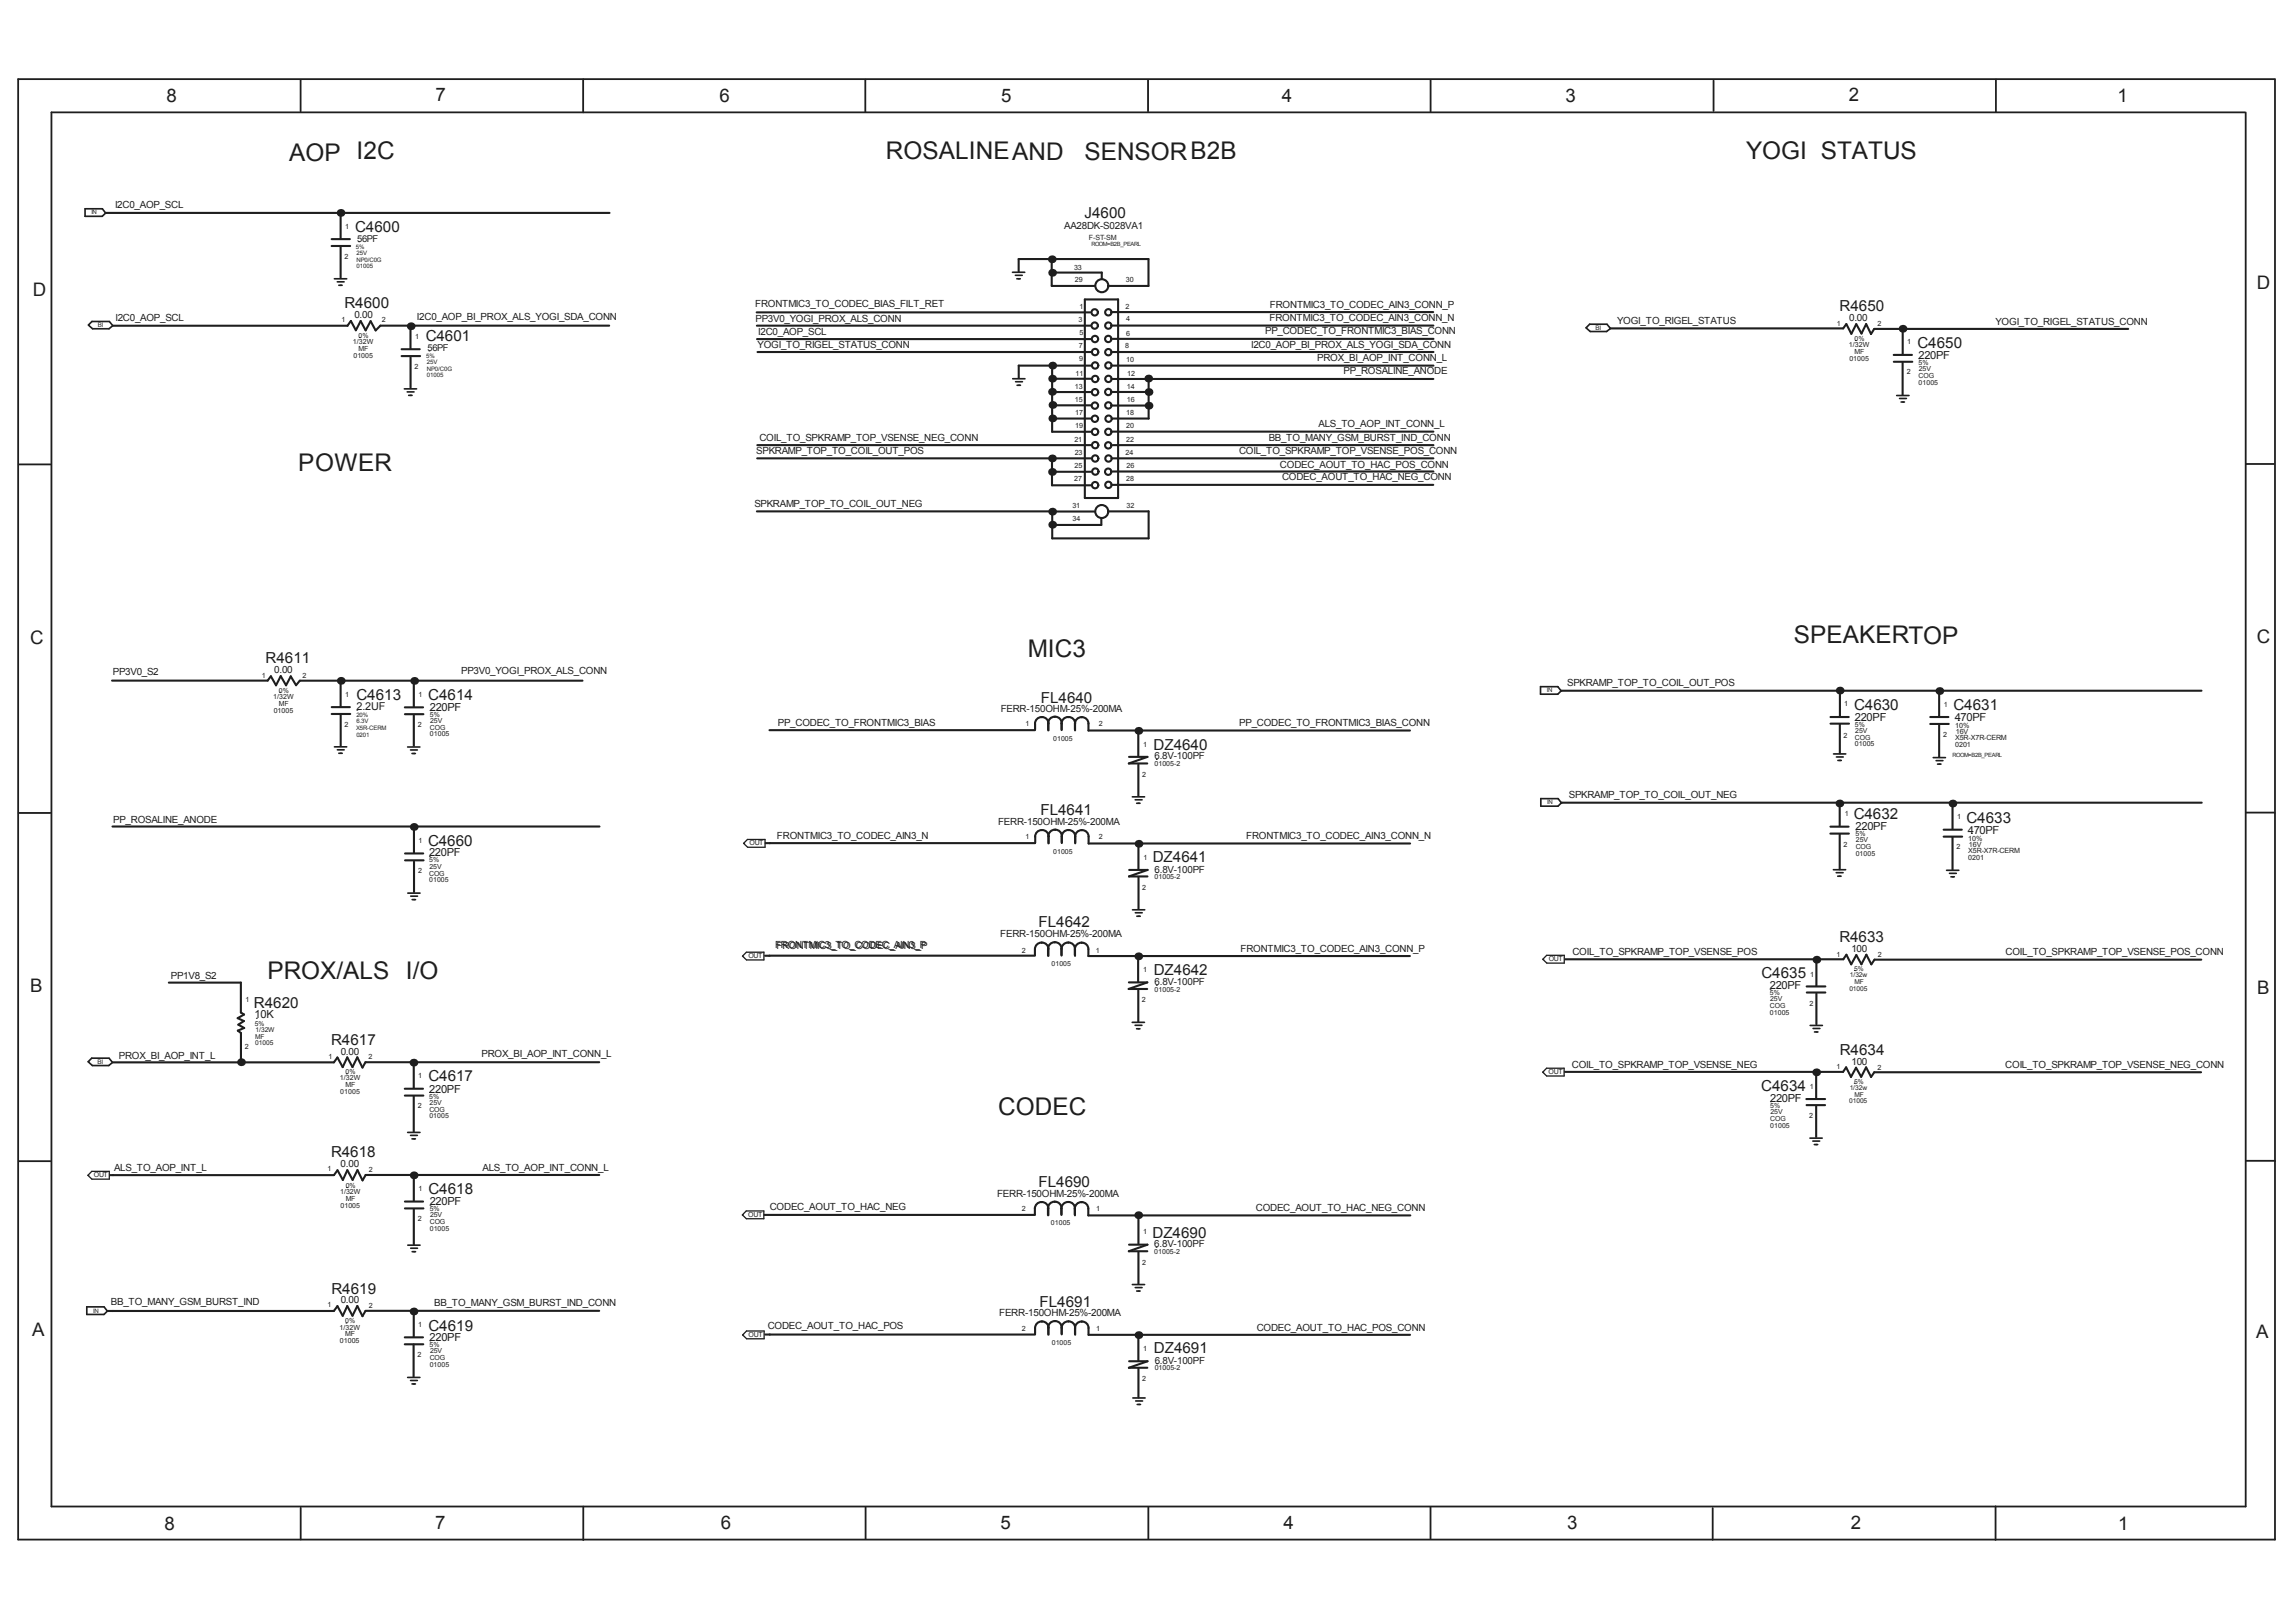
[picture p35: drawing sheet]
<svg xmlns="http://www.w3.org/2000/svg" width="297mm" height="210mm" viewBox="0 0 297 210" stroke-linecap="round" stroke-linejoin="round" font-family="sans-serif">
<defs><g id="words">
<g font-size="3.2" fill="#1e1e1e">
<text x="37.4" y="20.9">AOP I2C</text>
<text x="114.6" y="20.6">ROSALINEAND</text>
<text x="140.3" y="20.7">SENSORB2B</text>
<text x="225.9" y="20.6">YOGI STATUS</text>
<text x="38.6" y="60.9">POWER</text>
<text x="232.1" y="83.2">SPEAKERTOP</text>
<text x="133" y="85">MIC3</text>
<text x="34.6" y="126.7">PROX/ALS I/O</text>
<text x="129.1" y="144.3">CODEC</text>
</g>
<g font-size="2.4" fill="#1e1e1e">
<text x="21.6" y="13.3">8</text>
<text x="56.3" y="13.1">7</text>
<text x="93.1" y="13.2">6</text>
<text x="129.5" y="13.2">5</text>
<text x="165.8" y="13.3">4</text>
<text x="202.5" y="13.2">3</text>
<text x="239.2" y="13.1">2</text>
<text x="273.9" y="13.2">1</text>
<text x="4.2" y="38.2">D</text>
<text x="292" y="37.3">D</text>
<text x="3.9" y="83.4">C</text>
<text x="292" y="83.3">C</text>
<text x="3.9" y="128.4">B</text>
<text x="292" y="128.6">B</text>
<text x="4.2" y="172.9">A</text>
<text x="291.9" y="173.1">A</text>
<text x="21.3" y="198">8</text>
<text x="56.3" y="197.9">7</text>
<text x="93.3" y="197.9">6</text>
<text x="129.4" y="197.9">5</text>
<text x="166.1" y="197.9">4</text>
<text x="202.7" y="197.9">3</text>
<text x="239.4" y="197.9">2</text>
<text x="274" y="198">1</text>
</g>
<g font-size="2" fill="#1e1e1e">
<text x="140.3" y="28.2">J4600</text>
<text x="45.9" y="30">C4600</text>
<text x="44.6" y="39.9">R4600</text>
<text x="238" y="40.3">R4650</text>
<text x="55.1" y="44.1">C4601</text>
<text x="248.1" y="45">C4650</text>
<text x="34.4" y="85.8">R4611</text>
<text x="46.1" y="90.6">C4613</text>
<text x="55.4" y="90.6">C4614</text>
<text x="134.7" y="90.9">FL4640</text>
<text x="239.9" y="91.9">C4630</text>
<text x="252.7" y="91.9">C4631</text>
<text x="149.2" y="97">DZ4640</text>
<text x="134.6" y="105.5">FL4641</text>
<text x="239.8" y="106">C4632</text>
<text x="254.4" y="106.4">C4633</text>
<text x="55.4" y="109.4">C4660</text>
<text x="149.1" y="111.6">DZ4641</text>
<text x="134.3" y="120">FL4642</text>
<text x="238" y="121.9">R4633</text>
<text x="32.9" y="130.4">R4620</text>
<text x="149.3" y="126.2">DZ4642</text>
<text x="227.9" y="126.6">C4635</text>
<text x="42.8" y="135.2">R4617</text>
<text x="238" y="136.5">R4634</text>
<text x="55.4" y="139.9">C4617</text>
<text x="227.9" y="141.2">C4634</text>
<text x="42.8" y="149.8">R4618</text>
<text x="55.4" y="154.5">C4618</text>
<text x="134.4" y="153.6">FL4690</text>
<text x="149.1" y="160.1">DZ4690</text>
<text x="42.9" y="167.4">R4619</text>
<text x="55.4" y="172.2">C4619</text>
<text x="134.5" y="169.1">FL4691</text>
<text x="149.3" y="175.1">DZ4691</text>
</g>
<g font-size="1.4" fill="#1e1e1e">
<text x="248.2" y="46.4">220PF</text>
<text x="46.1" y="91.9">2.2UF</text>
<text x="55.6" y="92">220PF</text>
<text x="240" y="93.2">220PF</text>
<text x="252.9" y="93.2">470PF</text>
<text x="240.1" y="107.4">220PF</text>
<text x="254.6" y="107.9">470PF</text>
<text x="55.5" y="110.8">220PF</text>
<text x="32.9" y="131.8">10K</text>
<text x="229" y="128">220PF</text>
<text x="55.5" y="141.4">220PF</text>
<text x="229" y="142.6">220PF</text>
<text x="55.6" y="156">220PF</text>
<text x="55.6" y="173.5">220PF</text>
</g>
<g font-size="1.3" fill="#1e1e1e">
<text x="14.9" y="27">I2C0_AOP_SCL</text>
<text x="137.7" y="29.7">AA28DK-S028VA1</text>
<text x="14.9" y="41.5">I2C0_AOP_SCL</text>
<text x="45.9" y="41.1">0.00</text>
<text x="53.9" y="41.4">I2C0_AOP_BI_PROX_ALS_YOGI_SDA_CONN</text>
<text x="97.7" y="39.8">FRONTMIC3_TO_CODEC_BIAS_FILT_RET</text>
<text x="97.7" y="41.7">PP3V0_YOGI_PROX_ALS_CONN</text>
<text x="164.2" y="41.6">FRONTMIC3_TO_CODEC_AIN3_CONN_N</text>
<text x="164.3" y="39.9">FRONTMIC3_TO_CODEC_AIN3_CONN_P</text>
<text x="209.2" y="42">YOGI_TO_RIGEL_STATUS</text>
<text x="239.2" y="41.6">0.00</text>
<text x="98" y="45.1">YOGI_TO_RIGEL_STATUS_CONN</text>
<text x="98.1" y="43.4">I2C0_AOP_SCL</text>
<text x="161.9" y="45">I2C0_AOP_BI_PROX_ALS_YOGI_SDA_CONN</text>
<text x="163.7" y="43.3">PP_CODEC_TO_FRONTMIC3_BIAS_CONN</text>
<text x="170.4" y="46.7">PROX_BI_AOP_INT_CONN_L</text>
<text x="258.2" y="42">YOGI_TO_RIGEL_STATUS_CONN</text>
<text x="173.8" y="48.4">PP_ROSALINE_ANODE</text>
<text x="97.8" y="58.8">SPKRAMP_TOP_TO_COIL_OUT_POS</text>
<text x="98.2" y="57.1">COIL_TO_SPKRAMP_TOP_VSENSE_NEG_CONN</text>
<text x="160.3" y="58.7">COIL_TO_SPKRAMP_TOP_VSENSE_POS_CONN</text>
<text x="164.1" y="57.1">BB_TO_MANY_GSM_BURST_IND_CONN</text>
<text x="170.6" y="55.2">ALS_TO_AOP_INT_CONN_L</text>
<text x="97.6" y="65.6">SPKRAMP_TOP_TO_COIL_OUT_NEG</text>
<text x="165.6" y="60.5">CODEC_AOUT_TO_HAC_POS_CONN</text>
<text x="165.9" y="62.1">CODEC_AOUT_TO_HAC_NEG_CONN</text>
<text x="14.6" y="87.3">PP3V0_S2</text>
<text x="35.5" y="87.1">0.00</text>
<text x="59.7" y="87.2">PP3V0_YOGI_PROX_ALS_CONN</text>
<text x="202.8" y="88.7">SPKRAMP_TOP_TO_COIL_OUT_POS</text>
<text x="100.6" y="94">PP_CODEC_TO_FRONTMIC3_BIAS</text>
<text x="129.5" y="92.1">FERR-150OHM-25%-200MA</text>
<text x="160.3" y="93.9">PP_CODEC_TO_FRONTMIC3_BIAS_CONN</text>
<text x="149.4" y="98.3">6.8V-100PF</text>
<text x="14.6" y="106.5">PP_ROSALINE_ANODE</text>
<text x="129.1" y="106.8">FERR-150OHM-25%-200MA</text>
<text x="203" y="103.3">SPKRAMP_TOP_TO_COIL_OUT_NEG</text>
<text x="100.5" y="108.6">FRONTMIC3_TO_CODEC_AIN3_N</text>
<text x="149.4" y="112.9">6.8V-100PF</text>
<text x="161.2" y="108.5">FRONTMIC3_TO_CODEC_AIN3_CONN_N</text>
<text x="100.5" y="122.8">FRONTMIC3_TO_CODEC_AIN3_P</text>
<text x="129.4" y="121.3">FERR-150OHM-25%-200MA</text>
<text x="160.5" y="123.2">FRONTMIC3_TO_CODEC_AIN3_CONN_P</text>
<text x="203.4" y="123.6">COIL_TO_SPKRAMP_TOP_VSENSE_POS</text>
<text x="239.5" y="123.2">100</text>
<text x="259.5" y="123.6">COIL_TO_SPKRAMP_TOP_VSENSE_POS_CONN</text>
<text x="22.1" y="126.7">PP1V8_S2</text>
<text x="149.4" y="127.5">6.8V-100PF</text>
<text x="15.4" y="137">PROX_BI_AOP_INT_L</text>
<text x="44.1" y="136.5">0.00</text>
<text x="62.3" y="136.8">PROX_BI_AOP_INT_CONN_L</text>
<text x="239.5" y="137.8">100</text>
<text x="203.4" y="138.2">COIL_TO_SPKRAMP_TOP_VSENSE_NEG</text>
<text x="259.4" y="138.2">COIL_TO_SPKRAMP_TOP_VSENSE_NEG_CONN</text>
<text x="14.8" y="151.5">ALS_TO_AOP_INT_L</text>
<text x="44.1" y="151.1">0.00</text>
<text x="62.4" y="151.6">ALS_TO_AOP_INT_CONN_L</text>
<text x="129" y="154.9">FERR-150OHM-25%-200MA</text>
<text x="99.6" y="156.5">CODEC_AOUT_TO_HAC_NEG</text>
<text x="149.3" y="161.4">6.8V-100PF</text>
<text x="162.5" y="156.7">CODEC_AOUT_TO_HAC_NEG_CONN</text>
<text x="14.4" y="168.9">BB_TO_MANY_GSM_BURST_IND</text>
<text x="44.1" y="168.7">0.00</text>
<text x="56.2" y="169">BB_TO_MANY_GSM_BURST_IND_CONN</text>
<text x="99.3" y="172">CODEC_AOUT_TO_HAC_POS</text>
<text x="129.3" y="170.3">FERR-150OHM-25%-200MA</text>
<text x="162.6" y="172.2">CODEC_AOUT_TO_HAC_POS_CONN</text>
<text x="149.4" y="176.5">6.8V-100PF</text>
</g>
<g font-size="1.2" fill="#1e1e1e">
<text x="46.2" y="31.3">56PF</text>
<text x="55.3" y="45.4">56PF</text>
</g>
<g font-size=".9" fill="#1e1e1e">
<text x="44.7" y="29.6">1</text>
<text x="44.6" y="33.5">2</text>
<text x="139" y="34.9">33</text>
<text x="140.9" y="31">F-ST-SM</text>
<text x="44.2" y="41.7">1</text>
<text x="49.4" y="41.7">2</text>
<text x="139.1" y="36.5">29</text>
<text x="139.5" y="41.6">3</text>
<text x="139.6" y="40">1</text>
<text x="145.6" y="39.9">2</text>
<text x="145.7" y="36.5">30</text>
<text x="145.7" y="41.6">4</text>
<text x="45.7" y="44.5">1/32W</text>
<text x="45.7" y="46.3">01005</text>
<text x="46.4" y="43.7">0%</text>
<text x="46.4" y="45.4">MF</text>
<text x="53.6" y="47.7">2</text>
<text x="53.7" y="43.8">1</text>
<text x="139.6" y="45.1">7</text>
<text x="139.6" y="46.7">9</text>
<text x="139.7" y="43.4">5</text>
<text x="145.6" y="45.1">8</text>
<text x="145.7" y="43.5">6</text>
<text x="145.7" y="46.8">10</text>
<text x="237.7" y="42.2">1</text>
<text x="239.2" y="44.9">1/32W</text>
<text x="239.3" y="46.7">01005</text>
<text x="239.9" y="44.1">0%</text>
<text x="239.9" y="45.8">MF</text>
<text x="242.9" y="42.2">2</text>
<text x="246.8" y="44.6">1</text>
<text x="248.2" y="47.2">5%</text>
<text x="139.1" y="50.3">13</text>
<text x="139.1" y="52">15</text>
<text x="139.1" y="53.7">17</text>
<text x="139.2" y="48.6">11</text>
<text x="145.7" y="53.7">18</text>
<text x="145.8" y="50.3">14</text>
<text x="145.8" y="52">16</text>
<text x="145.8" y="48.6">12</text>
<text x="246.7" y="48.5">2</text>
<text x="248.2" y="49.8">01005</text>
<text x="248.2" y="48.9">COG</text>
<text x="248.3" y="48">25V</text>
<text x="139" y="57.2">21</text>
<text x="139" y="58.9">23</text>
<text x="139.1" y="55.4">19</text>
<text x="145.6" y="58.9">24</text>
<text x="145.7" y="55.4">20</text>
<text x="145.7" y="57.2">22</text>
<text x="138.7" y="65.7">31</text>
<text x="139" y="62.2">27</text>
<text x="139" y="60.6">25</text>
<text x="145.7" y="62.3">28</text>
<text x="145.7" y="65.7">32</text>
<text x="145.7" y="60.6">26</text>
<text x="138.8" y="67.4">34</text>
<text x="33.9" y="87.7">1</text>
<text x="36.1" y="89.6">0%</text>
<text x="39.1" y="87.7">2</text>
<text x="35.4" y="90.4">1/32W</text>
<text x="35.4" y="92.2">01005</text>
<text x="36.1" y="91.3">MF</text>
<text x="44.6" y="94">2</text>
<text x="44.7" y="90.1">1</text>
<text x="54.1" y="94.1">2</text>
<text x="54.1" y="90.2">1</text>
<text x="55.6" y="92.8">5%</text>
<text x="55.6" y="94.5">COG</text>
<text x="55.6" y="95.3">01005</text>
<text x="55.7" y="93.5">25V</text>
<text x="132.7" y="93.9">1</text>
<text x="136.2" y="95.9">01005</text>
<text x="142.1" y="94">2</text>
<text x="238.5" y="95.4">2</text>
<text x="238.6" y="91.4">1</text>
<text x="240" y="94">5%</text>
<text x="240" y="95.7">COG</text>
<text x="240" y="94.8">25V</text>
<text x="251.4" y="95.3">2</text>
<text x="251.5" y="91.4">1</text>
<text x="252.9" y="95.8">X5R-X7R-CERM</text>
<text x="253" y="94.2">10%</text>
<text x="253" y="94.9">16V</text>
<text x="147.8" y="100.5">2</text>
<text x="147.9" y="96.6">1</text>
<text x="149.4" y="99.1">01005-2</text>
<text x="240" y="96.6">01005</text>
<text x="252.9" y="96.6">0201</text>
<text x="238.7" y="105.6">1</text>
<text x="253.2" y="106">1</text>
<text x="54.1" y="113">2</text>
<text x="54.2" y="109.1">1</text>
<text x="55.5" y="111.6">5%</text>
<text x="55.5" y="113.3">COG</text>
<text x="55.6" y="112.4">25V</text>
<text x="97" y="109.4">OUT</text>
<text x="132.7" y="108.5">1</text>
<text x="136.2" y="110.5">01005</text>
<text x="142.2" y="108.6">2</text>
<text x="147.9" y="111.3">1</text>
<text x="149.4" y="113.7">01005-2</text>
<text x="238.5" y="109.6">2</text>
<text x="240.1" y="108.2">5%</text>
<text x="240.1" y="109.9">COG</text>
<text x="240.1" y="110.7">01005</text>
<text x="240.1" y="109">25V</text>
<text x="253.1" y="109.9">2</text>
<text x="254.6" y="111.3">0201</text>
<text x="254.6" y="108.8">10%</text>
<text x="254.6" y="110.4">X5R-X7R-CERM</text>
<text x="254.7" y="109.5">16V</text>
<text x="55.5" y="114.1">01005</text>
<text x="147.8" y="115.2">2</text>
<text x="96.8" y="124">OUT</text>
<text x="132.2" y="123.3">2</text>
<text x="136" y="125.1">01005</text>
<text x="141.8" y="123.3">1</text>
<text x="147.9" y="125.8">1</text>
<text x="200.4" y="124.4">OUT</text>
<text x="237.6" y="123.8">1</text>
<text x="239.9" y="125.7">5%</text>
<text x="242.9" y="123.8">2</text>
<text x="31.8" y="129.7">1</text>
<text x="147.7" y="129.7">2</text>
<text x="149.4" y="128.3">01005-2</text>
<text x="229" y="128.8">5%</text>
<text x="229" y="130.5">COG</text>
<text x="229" y="131.3">01005</text>
<text x="229" y="129.6">25V</text>
<text x="234.1" y="130.2">2</text>
<text x="234.2" y="126.4">1</text>
<text x="239.3" y="128.2">01005</text>
<text x="239.3" y="126.5">1/32w</text>
<text x="239.9" y="127.4">MF</text>
<text x="31.7" y="135.7">2</text>
<text x="33" y="132.7">5%</text>
<text x="33" y="134.5">MF</text>
<text x="33" y="135.3">01005</text>
<text x="33.1" y="133.6">1/32W</text>
<text x="42.5" y="137.1">1</text>
<text x="47.7" y="137">2</text>
<text x="44" y="139.8">1/32W</text>
<text x="44" y="141.6">01005</text>
<text x="44.7" y="139">0%</text>
<text x="44.7" y="140.7">MF</text>
<text x="54" y="143.4">2</text>
<text x="54.1" y="139.5">1</text>
<text x="55.5" y="142.2">5%</text>
<text x="55.5" y="143.9">COG</text>
<text x="55.6" y="143">25V</text>
<text x="200.4" y="139">OUT</text>
<text x="229" y="143.4">5%</text>
<text x="234.1" y="141">1</text>
<text x="237.6" y="138.4">1</text>
<text x="239.2" y="142.8">01005</text>
<text x="239.3" y="141.1">1/32w</text>
<text x="239.9" y="140.2">5%</text>
<text x="239.9" y="142">MF</text>
<text x="242.9" y="138.4">2</text>
<text x="55.5" y="144.7">01005</text>
<text x="229" y="145.1">COG</text>
<text x="229" y="145.9">01005</text>
<text x="229.1" y="144.2">25V</text>
<text x="234.1" y="144.7">2</text>
<text x="12.1" y="152.4">OUT</text>
<text x="42.4" y="151.6">1</text>
<text x="44" y="154.5">1/32W</text>
<text x="44.7" y="153.7">0%</text>
<text x="44.7" y="155.4">MF</text>
<text x="47.7" y="151.7">2</text>
<text x="54.1" y="154.1">1</text>
<text x="44.1" y="156.3">01005</text>
<text x="54.1" y="158">2</text>
<text x="55.6" y="156.8">5%</text>
<text x="55.6" y="158.5">COG</text>
<text x="55.6" y="159.3">01005</text>
<text x="55.6" y="157.5">25V</text>
<text x="96.8" y="157.5">OUT</text>
<text x="132.2" y="156.8">2</text>
<text x="136" y="158.6">01005</text>
<text x="141.8" y="156.7">1</text>
<text x="147.9" y="159.8">1</text>
<text x="147.8" y="163.7">2</text>
<text x="149.3" y="162.2">01005-2</text>
<text x="42.4" y="169.2">1</text>
<text x="43.9" y="172.1">1/32W</text>
<text x="44" y="173.8">01005</text>
<text x="44.7" y="173">MF</text>
<text x="44.7" y="171.2">0%</text>
<text x="47.7" y="169.3">2</text>
<text x="54.1" y="171.7">1</text>
<text x="96.8" y="173">OUT</text>
<text x="132.2" y="172.3">2</text>
<text x="141.8" y="172.3">1</text>
<text x="54" y="175.6">2</text>
<text x="55.6" y="174.3">5%</text>
<text x="55.6" y="176">COG</text>
<text x="55.6" y="176.9">01005</text>
<text x="55.6" y="175.1">25V</text>
<text x="136.1" y="174.1">01005</text>
<text x="147.8" y="178.8">2</text>
<text x="147.9" y="174.8">1</text>
<text x="149.4" y="177.3">01005-2</text>
</g>
<g font-size=".8" fill="#1e1e1e">
<text x="11.8" y="27.8">IN</text>
<text x="46" y="32.2">5%</text>
<text x="46.1" y="33.9">NP0/C0G</text>
<text x="46.1" y="34.7">01005</text>
<text x="46.1" y="33">25V</text>
<text x="12.7" y="42.3">BI</text>
<text x="55.2" y="46.3">5%</text>
<text x="55.2" y="48">NP0/C0G</text>
<text x="55.2" y="47.1">25V</text>
<text x="206.4" y="42.7">BI</text>
<text x="55.2" y="48.8">01005</text>
<text x="200.1" y="89.6">IN</text>
<text x="46.1" y="94.5">X5R-CERM</text>
<text x="46.1" y="92.8">20%</text>
<text x="46.1" y="95.3">0201</text>
<text x="46.1" y="93.6">6.3V</text>
<text x="200.2" y="104.1">IN</text>
<text x="12.6" y="137.7">BI</text>
<text x="12" y="169.9">IN</text>
</g>
<g font-size=".7" fill="#1e1e1e">
<text x="141.2" y="31.8">ROOM=B2B_PEARL</text>
<text x="252.6" y="98">ROOM=B2B_PEARL</text>
</g>
</g></defs>
<path d="M96.2 109.1l.5-.5h2.3v1h-2.3zM96.1 123.7l.5-.5h2.2v1h-2.2zM200.1 138.2h2.3v1h-2.3l-.5-.4zM200.1 123.6h2.3v1h-2.3l-.5-.5zM11.9 151.6h2.2v1h-2.2l-.5-.5zM96.5 156.7h2.3v1h-2.2l-.6-.5zM96.6 172.2h2.3v1.1h-2.3l-.5-.5z" fill="none" stroke="#1e1e1e" stroke-width=".17"/>
<g fill="none" stroke="#1e1e1e" stroke-width=".22">
<path d="M11 27h2.2l.5 .6-.5 .4h-2.2zM43.3 36.1h1.6M43.6 36.5h.9M43.8 36.9h.5M131 35.2h1.6M131.4 35.6h.8M131.6 36.1h.4M14.1 41.6h-2.2l-.4 .4M14.2 41.6l.4 .5-.5 .4h-2.1l-.6-.4M52.3 50.3h1.6M52.7 50.7h.9M52.9 51.2h.4"/>
<path d="M131 49h1.6M131.4 49.4h.9M131.6 49.9h.4M207.9 42h-2.2l-.5 .4M207.9 42l.5 .5-.5 .4h-2.2l-.5-.5M245.4 51.2h1.6M245.8 51.6h.8M246 52h.4M43.3 96.6h1.6M43.6 97h.9M43.8 97.5h.5M52.7 96.7h1.6"/>
<path d="M53.1 97.1h.9M53.3 97.5h.4M199.3 88.9v.9h2.2l.5-.4M199.3 88.9h2.2M201.5 88.9l.5 .5M237.2 97.6h1.6M237.6 98h.9M237.8 98.4h.4M250.1 98h1.6M250.5 98.4h.9M250.7 98.9h.4M52.8 115.6h1.5"/>
<path d="M53.1 116h.9M53.3 116.4h.5M146.5 103.1h1.6M146.5 117.7h1.6M146.9 103.5h.8M146.9 118.1h.9M147.1 104h.4M147.1 118.6h.4M202 103.9l-.4-.5-2.3-.1v1h2.3l.4-.4M237.2 112.6h1.6M237.6 112.9h.8M237.8 113.4h.4"/>
<path d="M251.8 112.6h1.6M252.2 113h.9M252.4 113.5h.4M14.1 136.9h-2.2l-.5 .5 .5 .5h2.2l.5-.4-.5-.5M146.5 132.3h1.6M146.9 132.7h.8M147 133.1h.5M234.2 132.7h1.6M234.6 133.1h.8M234.7 133.5h.5M52.7 146.5h1.6M53.1 146.9h.9"/>
<path d="M53.3 147.4h.4M234.2 147.3h1.5M234.5 147.7h.9M234.7 148.1h.5M13.9 169.7l-.4-.6h-2.3v1h2.3l.4-.4M52.7 178.3h1.6M52.8 161.1h1.5M53.1 178.6h.9M53.1 161.5h.9M53.3 179.1h.4M53.3 162h.5M146.5 166.2h1.6"/>
<path d="M146.9 166.6h.8M147.1 167.1h.4M146.6 180.9h1.5M146.9 181.3h.9M147.1 181.8h.5"/>
</g>
<g fill="none" stroke="#1e1e1e" stroke-width=".27">
<path d="M13.7 27.6h65.2M42.9 31.8h2.4M42.9 30.9h2.4M44.1 27.8v3.1M44.1 32v3.9M131.8 35.1v-1.6h16.8v3.5h-5.1M136.1 33.7v3.3h5.5M136.4 35.3h6.1v.8M140.3 38.8l4.4-.1v25.7h-4.4zM52 46.1h2.3M52 45.2h2.3M53.1 42v3.1"/>
<path d="M53.1 46.2v4M78.8 42.1h-29.6l-.6 .7-.7-1.2-.6 1.2-.6-1.3-.7 1.2-.6-1.2-.4 .7h-30.4M97.9 40.4h43.1M97.9 42.1h43.2M97.9 43.9h43.2M98 59.3h43.1M98 57.6h43.1M98 45.6h43.2M136.1 59.4v3.4h5.1M136.1 47.3v8.6h5M136.2 54.2h4.9M136.2 52.5h4.9"/>
<path d="M136.3 50.7h4.8M136.4 49h4.7M141.2 47.3h-9.4v1.6M143.9 40.4h41.5M143.9 50.7h4.4M143.9 52.5h4.6M143.9 49h41.5M144 55.9h41.4M144 42.1h41.4M144 59.3h41.4M144 47.3h41.5M144 45.6h41.5"/>
<path d="M144 43.9h41.5M144 57.6h41.5M148.6 49.1v5.1h-4.7M208.3 42.5h30.2l.4-.6 .6 1.3 .6-1.3 .7 1.3 .6-1.3 .7 1.3 .4-.6h32.8M245 45.9h2.4M245 46.8h2.4M246.1 46.9v4.2M246.2 42.8v3M97.9 66.2h38.2v3.5h12.5v-3.5h-5.1M136.2 66.2h5.4M136.5 61.1h4.6M142.5 67.2v.7h-6.1"/>
<path d="M143.9 62.7h41.5M144 61h41.4M14.5 88.1h20.1l.4-.6 .7 1.2 .6-1.2 .7 1.2 .6-1.2 .7 1.2 .5-.6h36.6M42.9 92.4h2.4M42.9 91.5h2.4M44.1 88.4v3M44.1 92.6v3.9M52.4 91.5h2.3M52.4 92.4h2.4M53.5 88.4v3M53.5 92.6v3.9M99.5 94.5h34.4"/>
<path d="M135.7 93.6a.88 .88 0 0 0-.9-.8 .88 .88 0 0 0-.9 .8v.8M137.3 93.6v.9M137.4 93.6a.88 .88 0 0 0-.9-.8 .88 .88 0 0 0-.9 .8M139.1 93.7a.88 .88 0 0 1 .8-.9 .88 .88 0 0 1 .9 .8v.9h41.6M139.1 93.6v.9M139.1 93.6a.88 .88 0 0 0-.9-.8 .88 .88 0 0 0-.9 .8M146.1 97.9h2.4l-2.5 .9h2.4M147.3 94.9v3M147.3 98.9v4.1M202 89.4h82.8M236.8 92.8h2.4M236.8 93.6h2.4"/>
<path d="M238 93.7v3.8M238 89.6v3.1M249.7 92.8h2.4M249.7 93.7h2.4M250.9 89.6v3.1M250.9 93.8v4.2M14.6 107h63M52.4 111.3h2.4M52.4 110.4h2.4M53.6 107.3v3.1M53.6 111.5v3.9M99.1 109.1h34.8"/>
<path d="M135.6 108.2a.88 .88 0 0 1 .9-.8 .88 .88 0 0 1 .9 .8v.9M135.7 108.3a.88 .88 0 0 0-.9-.9 .88 .88 0 0 0-.9 .9v.7M137.4 108.3a.88 .88 0 0 1 .8-.9 .88 .88 0 0 1 .9 .9v.8M139.1 108.3a.88 .88 0 0 1 .9-.9 .88 .88 0 0 1 .8 .9v.9h41.6M146.1 112.6h2.4l-2.4 .8h2.4M147.3 109.5v3M147.3 113.5v4.1M202 103.9h82.8M236.8 107.9h2.4M236.8 107h2.4M238 104.1v2.8M238 108v4.5"/>
<path d="M251.5 107.4h2.3M251.5 108.3h2.3M252.6 104.2v3.1M252.6 108.4v4.2M21.8 127.2h9.4v3.8l.4 .3-.9 .5 .9 .3-.8 .5 .8 .4-.8 .4 .4 .3v3.7M53.5 137.7v3.1M77.5 137.5h-30.2l-.4 .7-.7-1.4-.6 1.3-.7-1.3-.6 1.3-.6-1.2-.5 .6h-28.6M133.9 123.7h-34.9M135.6 122.8a.88 .88 0 0 1 .9-.9 .88 .88 0 0 1 .8 .9v.9M135.6 122.8a.88 .88 0 0 0-.8-.8 .88 .88 0 0 0-.9 .8v.8M137.3 122.8a.88 .88 0 0 1 .9-.8 .88 .88 0 0 1 .9 .8v.9M139.1 123.6v-.8a.88 .88 0 0 1 .8-.8 .88 .88 0 0 1 .9 .8v.9h41.6"/>
<path d="M146 127.1h2.4l-2.4 .9h2.4M147.2 124.1v2.9M147.3 128.1v4.1M202.5 138.7h35.9l.4-.6 .7 1.3 .6-1.2 .7 1.2 .6-1.3 .7 1.3 .4-.6h42.3M202.5 124.1h36l.4-.5 .6 1.2 .7-1.2 .6 1.2 .7-1.2 .6 1.2 .4-.6h42.3M233.7 127.7h2.5M233.7 128.4h2.5M235 139v3.2M235 124.4v3.2M235 128.6v4M47.3 152.1l-.4 .7-.7-1.4-.6 1.3-.7-1.3-.5 1.3-.7-1.3-.5 .7h-28.9M47.3 152.1h30.2"/>
<path d="M52.4 140.9h2.3M52.4 141.8h2.4M52.4 155.5h2.3M52.4 156.4h2.4M53.5 141.9v4.6M53.5 152.3v3.1M53.5 156.5v4.6M98.9 157.2h35M135.6 156.4a.88 .88 0 0 1 .8-.9 .88 .88 0 0 1 .9 .8v.9M135.6 156.4a.88 .88 0 0 0-.9-.8 .88 .88 0 0 0-.8 .8v.8M137.3 156.4a.88 .88 0 0 1 .9-.9 .88 .88 0 0 1 .9 .9v.9M139 157.2v-.8a.88 .88 0 0 1 .9-.8 .88 .88 0 0 1 .9 .8v.9h41.7"/>
<path d="M147.3 157.6v3.4M233.7 142.2h2.4M233.7 143h2.4M235 143.2v3.9M52.4 174h2.4M52.4 173.1h2.3M53.5 174v4.2M53.5 169.9v3.1M77.5 169.6h-30.2l-.4 .7-.7-1.3-.6 1.3-.7-1.3-.6 1.3-.6-1.3-.5 .7h-29.3M99 172.7h34.9M135.6 171.8a.88 .88 0 0 1 .9-.8 .88 .88 0 0 1 .9 .8v.9M135.7 171.8a.88 .88 0 0 0-.9-.8 .88 .88 0 0 0-.9 .9v.7"/>
<path d="M137.3 171.9a.88 .88 0 0 1 .9-.9 .88 .88 0 0 1 .9 .8v.9M139.1 172.6v-.7a.88 .88 0 0 1 .8-.9 .88 .88 0 0 1 .9 .9v.8h41.6M146.1 161.1h2.4l-2.5 .8h2.4M146.1 176.2h2.4l-2.5 .8h2.4M147.3 173.1v3M147.3 162v4.1M147.3 177.1v3.7"/>
<circle cx="142.5" cy="37" r=".84"/>
<circle cx="141.6" cy="42.1" r=".41"/>
<circle cx="141.6" cy="40.4" r=".41"/>
<circle cx="141.6" cy="52.5" r=".41"/>
<circle cx="141.6" cy="54.2" r=".41"/>
<circle cx="141.7" cy="43.9" r=".41"/>
<circle cx="141.7" cy="50.8" r=".41"/>
<circle cx="141.7" cy="55.9" r=".41"/>
<circle cx="141.7" cy="45.6" r=".41"/>
<circle cx="141.7" cy="47.3" r=".41"/>
<circle cx="141.7" cy="59.3" r=".41"/>
<circle cx="141.7" cy="49" r=".41"/>
<circle cx="141.7" cy="57.6" r=".41"/>
<circle cx="143.4" cy="57.6" r=".41"/>
<circle cx="143.4" cy="50.7" r=".41"/>
<circle cx="143.4" cy="43.9" r=".41"/>
<circle cx="143.4" cy="42.1" r=".41"/>
<circle cx="143.4" cy="40.4" r=".41"/>
<circle cx="143.4" cy="52.5" r=".41"/>
<circle cx="143.4" cy="55.9" r=".41"/>
<circle cx="143.4" cy="45.6" r=".41"/>
<circle cx="143.4" cy="49" r=".41"/>
<circle cx="143.4" cy="47.3" r=".41"/>
<circle cx="143.4" cy="59.3" r=".41"/>
<circle cx="143.4" cy="54.2" r=".41"/>
<circle cx="141.7" cy="62.8" r=".41"/>
<circle cx="141.7" cy="61" r=".41"/>
<circle cx="142.5" cy="66.2" r=".84"/>
<circle cx="143.4" cy="61" r=".41"/>
<circle cx="143.4" cy="62.7" r=".41"/>
</g>
<g fill="none" stroke="#1e1e1e" stroke-width=".23">
<path d="M2.3 10.2l292 .1v188.9h-292zM38.9 10.4v4M75.4 10.3v4.2M111.9 10.3v4.2M148.5 10.3v4.1M185.1 10.3v4.1M221.7 10.4v4M258.2 10.3v4.2M290.4 14.5h-283.7v180.5h283.8v-180.5M2.4 60.1h4.2M290.5 60h3.7M2.4 105.2h4.1"/>
<path d="M290.5 105.2h3.8M2.5 150.3h4M290.6 150.2h3.7M38.9 195.1v4.1M75.5 195v4.3M112 195v4.2M148.6 195.1v4.1M185.1 195v4.1M221.6 195.2v4.1M258.2 194.9v4.4"/>
</g>
<path d="M135.6 93.6v.9M135.7 108.2v.9M135.6 122.8v.9M135.6 156.4v.9M135.6 171.8v.9" fill="none" stroke="#1e1e1e" stroke-width=".33"/>
<g fill="none" stroke="#1e1e1e" stroke-width=".13">
<path d="M46.4 31.3h.1M46.5 43.7h.1M55.5 45.4h.1M240 44.1h.1M248.2 46.4h.1M36.2 89.6h.1M46.2 91.9h.1M55.6 92h.1M149.6 98.3h.1M240 93.2h.1M253.3 93.2h.1M55.5 110.8h.1"/>
<path d="M96.2 109.1h.1M149.6 112.9h.1M240.1 107.4h.1M255 107.9h.1M33.2 131.8h.1M44.8 139h.1M96.1 123.7h.1M149.6 127.5h.1M199.6 138.8h.1M199.6 124.1h.1M229 128h.1M239.9 125.6h.1"/>
<path d="M11.4 152.1h.1M44.8 153.7h.1M55.6 141.4h.1M55.6 156h.1M96.1 157.2h.1M229 142.6h.1M239.9 140.2h.1M44.8 171.2h.1M55.6 173.5h.1M96.1 172.8h.1M149.6 161.4h.1M149.6 176.5h.1"/>
<path d="M2.4 199.2h.1"/>
</g>
<path d="M11.4 42.1h.1M205.2 42.4h.1M11.4 137.4h.1" fill="none" stroke="#1e1e1e" stroke-width=".14"/>
<path d="M13.6 27.5h.1M202 89.4h.1M202 103.9h.1M13.9 169.7h.1" fill="none" stroke="#1e1e1e" stroke-width=".21"/>
<g fill="none" stroke="#1e1e1e" stroke-width=".19">
<path d="M44 36.9h.1M53.1 51.2h.1M131.8 49.9h.1M246.1 52h.1M44 97.5h.1M53.5 97.5h.1M238 98.4h.1M53.5 116.4h.1M147.3 104h.1M147.3 118.6h.1M237.9 113.4h.1M252.6 113.5h.1"/>
<path d="M147.2 133.1h.1M235 133.5h.1M53.5 147.4h.1M234.9 148.1h.1M53.5 179.1h.1M53.5 162h.1M147.3 167.1h.1M147.3 181.8h.1"/>
</g>
<g fill="#1e1e1e">
<circle cx="44.1" cy="88.1" r=".5"/>
<circle cx="53.5" cy="169.7" r=".5"/>
<circle cx="53.5" cy="152.1" r=".5"/>
<circle cx="53.5" cy="137.5" r=".5"/>
<circle cx="53.5" cy="107" r=".5"/>
<circle cx="53.6" cy="88.1" r=".5"/>
</g>
<path d="M131.8 36.1h.1" fill="none" stroke="#1e1e1e" stroke-width=".19"/>
<g fill="#1e1e1e">
<circle cx="147.3" cy="172.8" r=".5"/>
<circle cx="147.3" cy="157.3" r=".5"/>
<circle cx="147.3" cy="123.8" r=".5"/>
<circle cx="147.3" cy="109.2" r=".5"/>
<circle cx="147.3" cy="94.6" r=".5"/>
<circle cx="148.6" cy="52.5" r=".5"/>
<circle cx="148.6" cy="49" r=".5"/>
<circle cx="148.6" cy="50.7" r=".5"/>
</g>
<path d="M250.9 98.9h.1" fill="none" stroke="#1e1e1e" stroke-width=".19"/>
<g fill="#1e1e1e">
<circle cx="250.9" cy="89.4" r=".5"/>
<circle cx="44.1" cy="27.6" r=".5"/>
<circle cx="53.1" cy="42.2" r=".5"/>
<circle cx="246.1" cy="42.5" r=".5"/>
<circle cx="31.2" cy="137.5" r=".5"/>
<circle cx="136.1" cy="67.9" r=".5"/>
<circle cx="136.1" cy="61.1" r=".5"/>
<circle cx="136.1" cy="59.3" r=".5"/>
<circle cx="136.2" cy="52.4" r=".5"/>
<circle cx="136.1" cy="50.7" r=".5"/>
<circle cx="136.1" cy="49" r=".5"/>
<circle cx="136.1" cy="47.3" r=".5"/>
<circle cx="136.1" cy="35.3" r=".5"/>
<circle cx="235" cy="138.8" r=".5"/>
<circle cx="235" cy="124.2" r=".5"/>
<circle cx="238" cy="104" r=".5"/>
<circle cx="238" cy="89.4" r=".5"/>
<circle cx="252.6" cy="104" r=".5"/>
<circle cx="136.1" cy="66.2" r=".5"/>
<circle cx="136.1" cy="54.1" r=".5"/>
<circle cx="136.1" cy="33.6" r=".5"/>
</g>
<use href="#words"/>
</svg>
